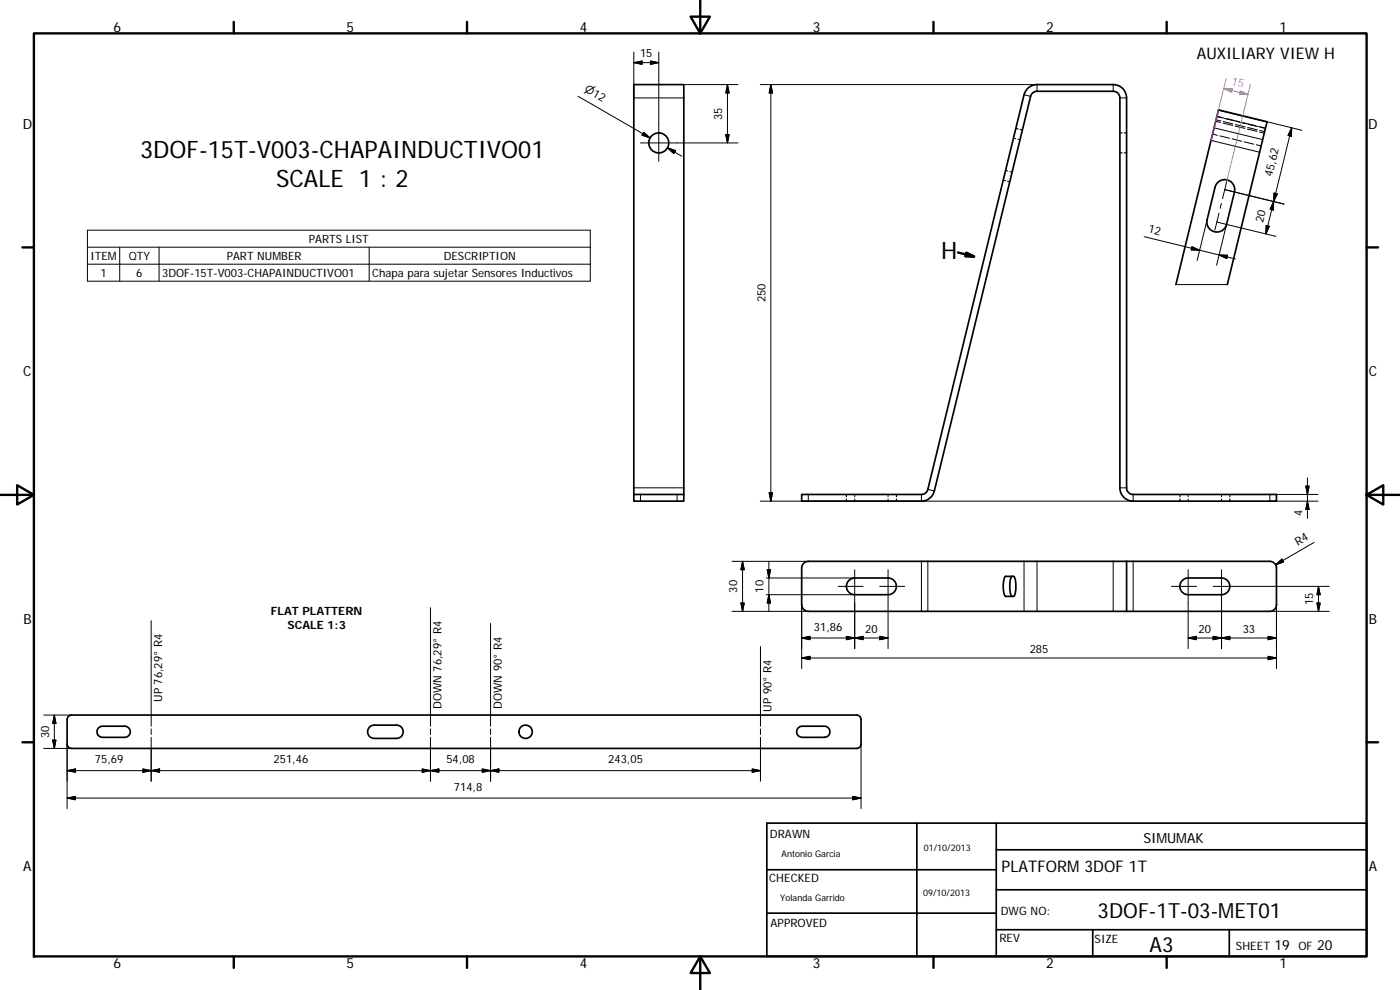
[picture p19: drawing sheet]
<svg xmlns="http://www.w3.org/2000/svg" width="420mm" height="297mm" viewBox="0 0 420 297" stroke-linecap="round" stroke-linejoin="round" font-family="sans-serif">
<defs><g id="words">
<g font-size="7.2">
<text x="42" y="47.3">3DOF-15T-V003-CHAPAINDUCTIVO01</text>
<text x="82.8" y="56">SCALE 1 : 2</text>
<text x="282.5" y="77.6">H</text>
</g>
<g font-size="6.3">
<text x="329.4" y="275.4">3DOF-1T-03-MET01</text>
<text x="345" y="285.6">A3</text>
</g>
<g font-size="4.8">
<text x="359.1" y="17.7">AUXILIARY VIEW H</text>
<text x="300.6" y="261.7">PLATFORM 3DOF 1T</text>
</g>
<g font-size="4.2">
<text x="34" y="9.6">6</text>
<text x="104" y="9.6">5</text>
<text x="174" y="9.6">4</text>
<text x="244" y="9.6">3</text>
<text x="314" y="9.6">2</text>
<text x="384" y="9.6">1</text>
<text x="6.8" y="38.7">D</text>
<text x="410.6" y="38.7">D</text>
<text x="7" y="112.9">C</text>
<text x="410.8" y="112.9">C</text>
<text x="7" y="187.1">B</text>
<text x="410.8" y="187.1">B</text>
<text x="343.1" y="252.8">SIMUMAK</text>
<text x="7" y="261.3">A</text>
<text x="410.8" y="261.3">A</text>
<text x="382.5" y="285">19</text>
<text x="395.3" y="285">20</text>
<text x="34" y="290.4">6</text>
<text x="104" y="290.4">5</text>
<text x="174" y="290.4">4</text>
<text x="244" y="290.4">3</text>
<text x="314" y="290.4">2</text>
<text x="384" y="290.4">1</text>
</g>
<g font-size="3.5">
<text x="231.1" y="251.4">DRAWN</text>
<text x="230.9" y="264.6">CHECKED</text>
<text x="300.3" y="274.5">DWG NO:</text>
<text x="231.3" y="278.2">APPROVED</text>
<text x="299.9" y="282.6">REV</text>
<text x="328.5" y="283">SIZE</text>
<text x="370.9" y="285">SHEET</text>
<text x="389.7" y="285">OF</text>
</g>
<g font-size="3.4">
<text x="192.1" y="17.3">15</text>
<text x="216.7" y="36" transform="rotate(-90 216.7 36)">35</text>
<text x="381.8" y="53.1" transform="rotate(-76 381.8 53.1)">45,62</text>
<text x="344.5" y="69.7" transform="rotate(14 344.5 69.7)">12</text>
<text x="379.1" y="66.8" transform="rotate(-76 379.1 66.8)">20</text>
<text x="27.2" y="78">ITEM</text>
<text x="38.6" y="78">QTY</text>
<text x="68.1" y="78">PART NUMBER</text>
<text x="92.7" y="72.9">PARTS LIST</text>
<text x="133.2" y="78">DESCRIPTION</text>
<text x="30.2" y="83.1">1</text>
<text x="40.9" y="83.1">6</text>
<text x="48.7" y="83.1">3DOF-15T-V003-CHAPAINDUCTIVO01</text>
<text x="111.7" y="83.1">Chapa para sujetar Sensores Inductivos</text>
<text x="229.7" y="90.7" transform="rotate(-90 229.7 90.7)">250</text>
<text x="390.9" y="154.7" transform="rotate(-90 390.9 154.7)">4</text>
<text x="389.5" y="163.8" transform="rotate(-30 389.5 163.8)">R4</text>
<text x="221.2" y="177.8" transform="rotate(-90 221.2 177.8)">30</text>
<text x="229.2" y="177.8" transform="rotate(-90 229.2 177.8)">10</text>
<text x="81.3" y="184.7">FLAT PLATTERN</text>
<text x="394.1" y="181.5" transform="rotate(-90 394.1 181.5)">15</text>
<text x="86.3" y="188.8">SCALE 1:3</text>
<text x="244.3" y="189.3">31,86</text>
<text x="259.6" y="189.8">20</text>
<text x="359.7" y="189.8">20</text>
<text x="372.9" y="189.8">33</text>
<text x="309" y="195.8">285</text>
<text x="48.7" y="210.6" transform="rotate(-90 48.7 210.6)">UP 76,29° R4</text>
<text x="132.5" y="212.7" transform="rotate(-90 132.5 212.7)">DOWN 76,29° R4</text>
<text x="150.6" y="212.7" transform="rotate(-90 150.6 212.7)">DOWN 90° R4</text>
<text x="231.5" y="213.6" transform="rotate(-90 231.5 213.6)">UP 90° R4</text>
<text x="14.7" y="221.4" transform="rotate(-90 14.7 221.4)">30</text>
<text x="28.5" y="229.1">75,69</text>
<text x="82.1" y="229.1">251,46</text>
<text x="134" y="229.1">54,08</text>
<text x="182.5" y="229.1">243,05</text>
<text x="136.2" y="237.3">714,8</text>
</g>
<text font-size="3.4" fill="#f0f" x="369.4" y="25.5" transform="rotate(14 369.4 25.5)">15</text>
<text font-size="3.3" x="175.2" y="27.4" transform="rotate(30 175.2 27.4)">⌀12</text>
<g font-size="2.7">
<text x="234.5" y="257.1">Antonio Garcia</text>
<text x="277.3" y="255.2">01/10/2013</text>
<text x="277" y="268.7">09/10/2013</text>
<text x="234.2" y="270.2">Yolanda Garrido</text>
</g>
</g></defs>
<g fill="none" stroke="#000" stroke-width=".3">
<path d="M190.2 15.6v13.8h15M190.2 18.8l2.5-.5v1zM190.2 18.8h7.5M195.2 18.3l2.5 .5-2.5 .5zM197.7 15.6v32.8M173.5 28.9l21.6 12.5-2.2-1.3M193.2 39.7l1.9 1.7-2.4-.8zM205.2 25.4h16.3M218.3 25.4v17.5M218.3 25.4l.5 2.5h-1zM228.2 25.4h83v2M231.3 25.4v125"/>
<path d="M231.3 25.4l.5 2.5h-1zM307.3 28.4l2 .5M334.1 25.4v2M336.1 29.4h2M364.4 38.4l14.5 3.5M364.8 36.4l1.5 .3M364.9 35.9l1.5 .4M365.2 35l1.4 .3M365.7 33.1l14.5 3.5M367 36.9l2.9 .7M367.1 36.5l2.9 .7M367.4 35.5l2.9 .7"/>
<path d="M370.7 37.8l2.9 .7M370.8 37.4l2.9 .7M371 36.4l2.9 .7M374.3 38.7l2.9 .7M374.4 38.2l2.9 .8M374.7 37.3l2.9 .7M378 39.6l1.4 .4M378.1 39.1l1.4 .4M378.3 38.2l1.5 .3M380.3 36.5l10.4 2.6M387.7 38.3l-7.8 31.9M387.7 38.3l-.1 2.6-1-.3z"/>
<path d="M192.2 42.9h29.3M200.3 44.4l4.3 2.5M200.3 44.4l2.4 .8-.5 .9zM217.8 40.4h1l-.5 2.5zM301.8 51.2l.7 .1M303.1 51.5l.7 .1M304.2 41.4l.6 .2M305.5 41.8l.6 .1M363.4 42.1l14.6 3.6M363.9 40.2l1.5 .4M366.1 40.8l2.9 .7M367.6 56.8l-.7 2.8"/>
<path d="M367.7 56.9l17.6 4.3M368.1 54.5l-.5 2.4M369.7 41.7l2.9 .7M373.4 42.5l2.9 .8M377 43.4l1.5 .4M382.3 57.9l1 .3-1.1 2.3zM26.2 69.1h151v15.3h-151zM26.2 74.2h151M26.2 79.3h151M35.9 74.2v10.2M47.7 74.2v10.2M110.8 74.2v10.2"/>
<path d="M343.4 71l27.3 6.7M357.7 74l2.3 1.1-2.5-.1zM362.3 65.9l-3 12.3M365.3 66.7l17.7 4.2M365.8 63.9l-1.2 5.1M365.9 76.5l2.5 .1-.2 1zM366.6 61l-.4 1.5M368.1 67.3l-3 12.3M380 67.7l.9 .2-1 2.3zM382.2 60.5v2.5l-1-.2zM352.9 85.4h15.4M190.2 146.4h15"/>
<path d="M192.2 148.4v2M203.2 148.4v2M230.8 147.9h1l-.5 2.5zM242.6 148.4v2M256.5 148.4v.6M256.5 149.7v.7M266.5 148.4v.6M266.5 149.7v.7M276.5 148.4v2M278.5 146.8l1.9 .5M336.1 146.4h2M340.1 148.4v2h-111.9"/>
<path d="M356.6 148.4v.6M356.6 149.7v.7M366.6 148.4v.6M366.6 149.7v.7M391.9 145.9h1l-.5 2.5zM392.4 150.4l.5 2.5h-1zM392.4 143.4v12.1M395.6 148.4h-14.5v2h14.5M219.7 168.4h22.9M222.9 168.4v15M222.9 168.4l.5 2.5h-1.1zM230 173.4h26.4"/>
<path d="M230 178.4h26.4M230.2 170.9h1.1l-.6 2.5zM230.7 168.4v15M230.7 178.4l.6 2.5h-1.1zM251.5 175.9h7.5M256.5 170.9v23.7M264 175.9h7.5M266.5 170.9v23.7M276.5 168.4v15M278.5 168.4v15M307.3 168.4v15M311.2 168.4v15"/>
<path d="M334.1 168.4v15M340.1 168.4v15M351.6 175.9h7.5M356.6 170.9v23.7M364.1 175.9h34.8M366.6 170.9v23.7M382.8 169.4l1.9-1.6 .5 .8zM394.4 162.8l-11.6 6.6M395.7 175.9v7.5M395.7 175.9l.5 2.5h-1zM45.4 186.2v31.7M129.2 182.3v35.6"/>
<path d="M147.2 187.1v30.8M219.7 183.4h22.9M222.3 180.9h1.1l-.5 2.5zM228.2 194v23.9M240.6 181.4v19.2M240.6 197.4l2.5-.5v1zM240.6 191.4l2.5-.5v1zM240.6 197.4h142.5M240.6 191.4h25.9M254 190.9l2.5 .5-2.5 .5zM256.5 191.4l2.5-.5v1zM264 190.9l2.5 .5-2.5 .5z"/>
<path d="M356.6 191.4l2.5-.5v1zM356.6 191.4h26.5M364.1 190.9l2.5 .5-2.5 .5zM366.6 191.4l2.5-.5v1zM380.6 196.9l2.5 .5-2.5 .5zM380.6 190.9l2.5 .5-2.5 .5zM381.1 183.4h17.8M383.1 181.4v19.2M395.2 180.9h1l-.5 2.5zM13.1 214.5h8.4M16.3 214.5v10.1M16.3 214.5l.5 2.6h-1z"/>
<path d="M45.4 218.7v1.7M129.2 218.7v1.7M147.2 218.7v1.7M228.2 218.7v1.7M13.1 224.6h8.4M15.8 222.1h1l-.5 2.5zM20.1 239.5l2.6-.5v1zM20.1 231.2l2.6-.5v1zM20.1 239.5h238.3M20.1 231.2h208.1M20.1 223.2v19.4M42.9 230.7l2.5 .5-2.5 .5z"/>
<path d="M45.4 231.2l2.5-.5v1zM45.4 221.2v13.2M126.7 230.7l2.5 .5-2.5 .5zM129.2 231.2l2.5-.5v1zM129.2 221.2v13.2M144.7 230.7l2.5 .5-2.5 .5zM147.2 231.2l2.5-.5v1zM147.2 221.2v13.2M225.8 230.7l2.4 .5-2.4 .5zM228.2 221.2v13.2M255.9 239l2.5 .5-2.5 .5zM258.4 223.2v19.4"/>
</g>
<g fill="none" stroke="#000" stroke-width=".36">
<path d="M304.9 38.5l.6 .2M306.2 38.8l.6 .2M336.1 39.9h.7M337.4 39.9h.7M365.2 34.9l1.9 .5M368.1 35.6l3.9 1M373 36.8l3.9 .9M377.8 38l2 .5M301.1 54.1l.6 .1M302.4 54.4l.7 .1M336.1 45.9h.7M337.4 45.9h.7"/>
<path d="M254 148.4v.6M254 149.7v.7M269 148.4v.6M269 149.7v.7M354.1 148.4v.6M354.1 149.7v.7M369.1 148.4v.6M369.1 149.7v.7"/>
</g>
<g fill="none" stroke="#000" stroke-width=".51">
<path d="M308.2 26.8l1.2-1 1.3-.4h23.4a4 4 0 0 1 4 4v117a1.96 1.96 0 0 0 2 2h43v2h-43a4 4 0 0 1-4-4v-117a1.97 1.97 0 0 0-2-2h-22.9a1.97 1.97 0 0 0-1.9 1.5l-28.9 118.4a4.1 4.1 0 0 1-3.9 3.1h-35.9v-2h35.9a1.96 1.96 0 0 0 2-1.6l28.8-118.4zM365.4 54.8a3 3 0 0 1 3.6-.5 3 3 0 0 1 1.5 3.3l-2.4 9.7a3 3 0 0 1-3.6 2.2 3 3 0 0 1-2.2-3.6l2.3-9.7zM352.9 85.4l12.8-52.4 14.6 3.5-12 48.9M190.2 148.4h15v2h-15zM205.2 148.4v-123h-15v123M254.6 174.4l.5-.5 1-.5h10.4a2.51 2.51 0 0 1 2.5 2.5 2.51 2.51 0 0 1-2.5 2.5h-10a2.49 2.49 0 0 1-2.2-1.4 2.49 2.49 0 0 1 .3-2.6zM301.6 173h2.7a7.4 7.4 0 0 1 0 5.9h-2.5a7.1 7.1 0 0 1-.2-5.9zM303.8 172.9a6.4 6.4 0 0 0-.6 5.1l.6 .9M338.1 168.4h-95.5a2.05 2.05 0 0 0-2 2v11a2 2 0 0 0 2 2h95.5M338.1 168.4h43a2.05 2.05 0 0 1 2 2v11a2 2 0 0 1-2 2h-43M338.1 168.4v15M354.6 174.4l.9-.7 .7-.3h10.4a2.51 2.51 0 0 1 2.5 2.5 2.51 2.51 0 0 1-2.5 2.5h-10a2.5 2.5 0 0 1-2.3-1.4 2.5 2.5 0 0 1 .3-2.6z"/>
<path d="M20.6 214.9l.9-.4h235.6a1.34 1.34 0 0 1 1.3 1.4v7.3a1.3 1.3 0 0 1-1.3 1.4h-235.6a1.37 1.37 0 0 1-1.4-1.4v-7.3zM29.6 218.3l1.2-.4h6.7a1.67 1.67 0 0 1 1.6 1.7 1.67 1.67 0 0 1-1.6 1.6h-6.7a1.67 1.67 0 0 1-1.6-1 1.67 1.67 0 0 1 .4-1.9zM111 218l1.3-.4h6.7a1.99 1.99 0 0 1 2 2 1.99 1.99 0 0 1-2 2h-6.7a2.01 2.01 0 0 1-1.8-1.4 2.01 2.01 0 0 1 .5-2.2zM239.6 218.3l1.2-.4h6.6a1.67 1.67 0 0 1 1.7 1.7 1.67 1.67 0 0 1-1.7 1.6h-6.6a1.67 1.67 0 0 1-1.6-1 1.67 1.67 0 0 1 .4-1.9zM230.1 247h180v40h-180zM275.2 247v40M299 255h111.1M299 247v40M230.1 274h68.9M230.1 261h68.9M299 279h111.1M299 267h111.1"/>
<path d="M327.9 279v8M368.9 279v8"/>
<circle cx="197.7" cy="42.9" r="3"/>
<circle cx="157.7" cy="219.6" r="2"/>
</g>
<g fill="none" stroke="#000" stroke-width=".71">
<path d="M10.2 10h399.9v277h-399.9zM70.2 6.6v3.4M140.2 6.6v3.4M207.3 5h5.8l-2.9 5zM210.2 0v10M280.2 6.6v3.4M350.1 6.6v3.4M6.7 74.2h3.5M287.5 75.8l4.8 1.2M290 75.9l2.3 1.1-2.5-.1zM410.1 74.2h3.5M.2 148.5h10"/>
<path d="M5.2 145.6l5 2.9-5 2.9zM410.1 148.5l5-2.9v5.8zM410.1 148.5h10M6.7 222.7h3.5M410.1 222.7h3.5M70.2 287v3.4M140.2 287v3.4M210.2 287l2.9 5h-5.8zM210.2 287v10M280.2 287v3.4M350.1 287v3.4"/>
</g>
<path d="M290 75.9l2.3 1.1-2.5-.1z" fill="#000" stroke="#000" stroke-width=".71"/>
<g fill="#000" stroke="#000" stroke-width=".3">
<path d="M190.2 18.8l2.5-.5v1zM195.2 18.3l2.5 .5-2.5 .5zM218.3 25.4l.5 2.5h-1zM231.3 25.4l.5 2.5h-1zM193.2 39.7l1.9 1.7-2.4-.8zM200.3 44.4l2.4 .8-.5 .9zM217.8 40.4h1l-.5 2.5zM382.3 57.9l1 .3-1.1 2.3zM387.7 38.3l-.1 2.6-1-.3zM357.7 74l2.3 1.1-2.5-.1zM365.9 76.5l2.5 .1-.2 1zM380 67.7l.9 .2-1 2.3z"/>
<path d="M382.2 60.5v2.5l-1-.2zM230.8 147.9h1l-.5 2.5zM391.9 145.9h1l-.5 2.5zM392.4 150.4l.5 2.5h-1zM222.9 168.4l.5 2.5h-1.1zM230.2 170.9h1.1l-.6 2.5zM382.8 169.4l1.9-1.6 .5 .8zM395.7 175.9l.5 2.5h-1zM222.3 180.9h1.1l-.5 2.5zM230.7 178.4l.6 2.5h-1.1zM240.6 197.4l2.5-.5v1zM240.6 191.4l2.5-.5v1z"/>
<path d="M254 190.9l2.5 .5-2.5 .5zM256.5 191.4l2.5-.5v1zM264 190.9l2.5 .5-2.5 .5zM356.6 191.4l2.5-.5v1zM364.1 190.9l2.5 .5-2.5 .5zM366.6 191.4l2.5-.5v1zM380.6 196.9l2.5 .5-2.5 .5zM380.6 190.9l2.5 .5-2.5 .5zM395.2 180.9h1l-.5 2.5zM16.3 214.5l.5 2.6h-1zM15.8 222.1h1l-.5 2.5zM20.1 239.5l2.6-.5v1z"/>
<path d="M20.1 231.2l2.6-.5v1zM42.9 230.7l2.5 .5-2.5 .5zM45.4 231.2l2.5-.5v1zM126.7 230.7l2.5 .5-2.5 .5zM129.2 231.2l2.5-.5v1zM144.7 230.7l2.5 .5-2.5 .5zM147.2 231.2l2.5-.5v1zM225.8 230.7l2.4 .5-2.4 .5zM255.9 239l2.5 .5-2.5 .5z"/>
</g>
<path d="M367.2 26.6l2.6 .1-.3 1zM367.2 26.6l7.3 1.7M368 23.5l-4.6 18.6M372.2 27.3l2.3 1-2.5-.1zM375.3 25.3l-7.2 29.2" fill="none" stroke="#f0f" stroke-width=".3"/>
<g fill="#f0f" stroke="#f0f" stroke-width=".3">
<path d="M367.2 26.6l2.6 .1-.3 1z"/>
<path d="M372.2 27.3l2.3 1-2.5-.1z"/>
</g>
<use href="#words"/>
</svg>
